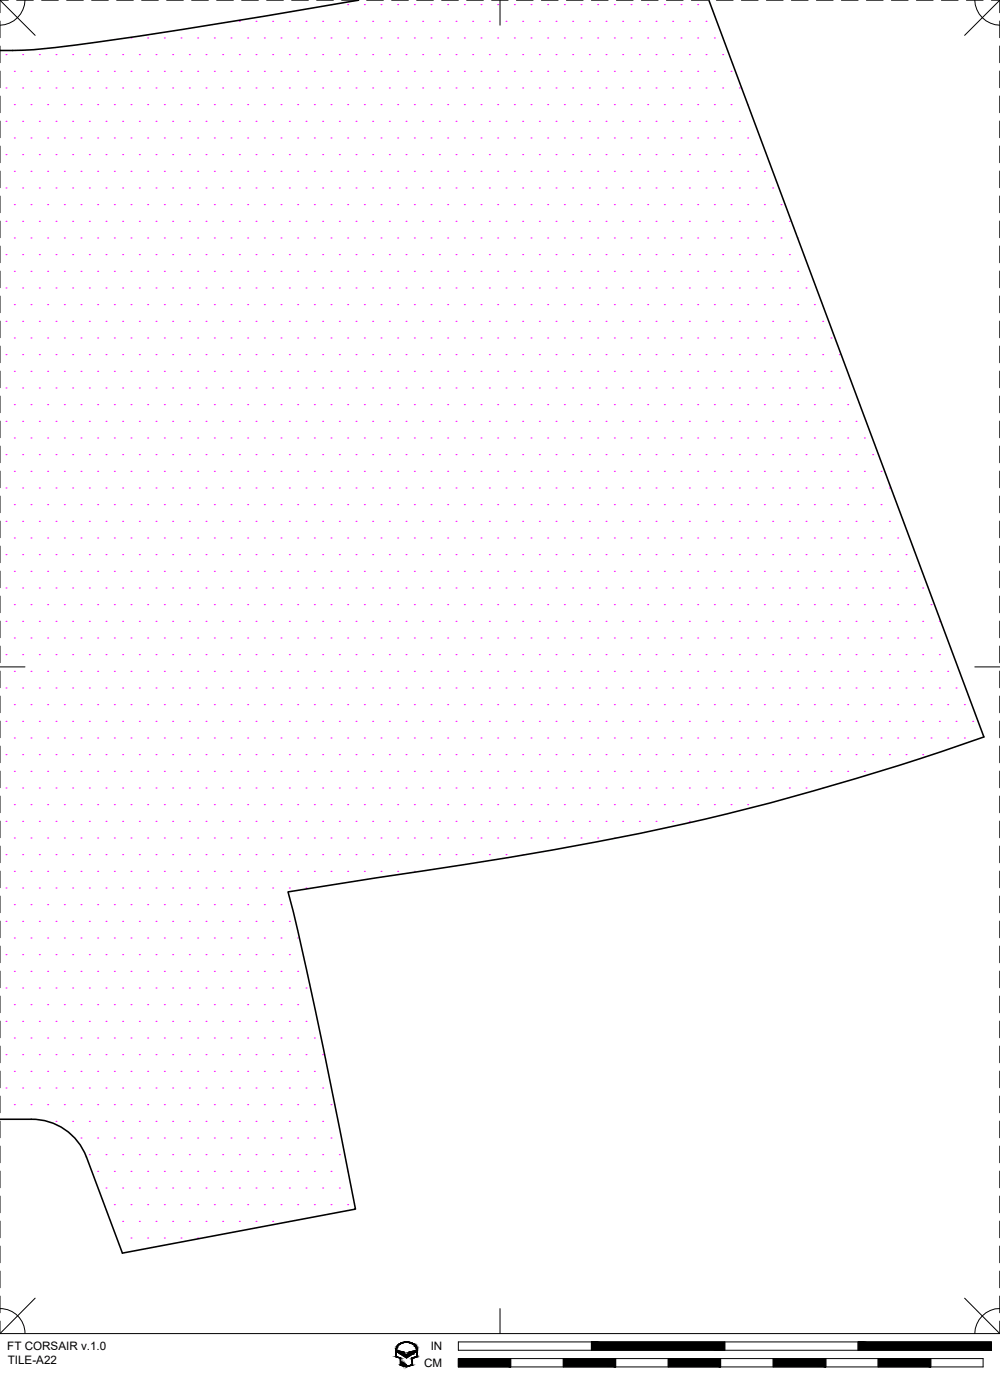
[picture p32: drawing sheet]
<svg xmlns="http://www.w3.org/2000/svg" width="190mm" height="267mm" viewBox="0 0 190 267" stroke-linecap="round" stroke-linejoin="round" font-family="sans-serif">
<defs><g id="words">
<g font-size="2.2">
<text x="1.4" y="257.2">FT CORSAIR v.1.0</text>
<text x="82.1" y="257.2">IN</text>
<text x="1.5" y="259.9">TILE-A22</text>
<text x="80.8" y="260.4">CM</text>
</g>
</g></defs>
<!-- layer: 07 DE-PAPER -->
<g fill="none" stroke="#f0f" stroke-width=".2">
<path d="M1.1 10.4h.1M1.1 16.8h.1M2.7 13.6h.1M2.7 19.9h.1M4.3 10.4h.1M4.3 16.8h.1M5.9 13.6h.1M5.9 19.9h.1M7.5 10.4h.1M7.5 16.8h.1M9.1 13.6h.1M9.1 19.9h.1"/>
<path d="M10.7 10.4h.1M10.7 16.8h.1M12.3 13.6h.1M12.3 19.9h.1M13.8 10.4h.1M13.8 16.8h.1M15.4 13.6h.1M15.4 19.9h.1M17 10.4h.1M17 16.8h.1M18.6 13.6h.1M18.6 19.9h.1"/>
<path d="M20.2 10.4h.1M20.2 16.8h.1M21.8 13.6h.1M21.8 19.9h.1M23.4 10.4h.1M23.4 16.8h.1M25 7.2h.1M25 13.6h.1M25 19.9h.1M26.5 10.4h.1M26.5 16.8h.1M28.1 7.2h.1"/>
<path d="M28.1 13.6h.1M28.1 19.9h.1M29.7 10.4h.1M29.7 16.8h.1M31.3 7.2h.1M31.3 13.6h.1M31.3 19.9h.1M32.9 10.4h.1M32.9 16.8h.1M34.5 7.2h.1M34.5 13.6h.1M34.5 19.9h.1"/>
<path d="M36.1 10.4h.1M36.1 16.8h.1M37.7 7.2h.1M37.7 13.6h.1M37.7 19.9h.1M39.2 10.4h.1M39.2 16.8h.1M40.8 7.2h.1M40.8 13.6h.1M40.8 19.9h.1M42.4 10.4h.1M42.4 16.8h.1"/>
<path d="M44 7.2h.1M44 13.6h.1M44 19.9h.1M45.6 4.1h.1M45.6 10.4h.1M45.6 16.8h.1M47.2 7.2h.1M47.2 13.6h.1M47.2 19.9h.1M48.8 4.1h.1M48.8 10.4h.1M48.8 16.8h.1"/>
<path d="M50.4 7.2h.1M50.4 13.6h.1M50.4 19.9h.1M51.9 4.1h.1M51.9 10.4h.1M51.9 16.8h.1M53.5 7.2h.1M53.5 13.6h.1M53.5 19.9h.1M55.1 4.1h.1M55.1 10.4h.1M55.1 16.8h.1"/>
<path d="M56.7 7.2h.1M56.7 13.6h.1M56.7 19.9h.1M58.3 4.1h.1M58.3 10.4h.1M58.3 16.8h.1M59.9 7.2h.1M59.9 13.6h.1M59.9 19.9h.1M61.5 4.1h.1M61.5 10.4h.1M61.5 16.8h.1"/>
<path d="M63.1 7.2h.1M63.1 13.6h.1M63.1 19.9h.1M64.6 4.1h.1M64.6 10.4h.1M64.6 16.8h.1M66.2 .9h.1M66.2 7.2h.1M66.2 13.6h.1M66.2 19.9h.1M67.8 4.1h.1M67.8 10.4h.1"/>
<path d="M67.8 16.8h.1M69.4 .9h.1M69.4 7.2h.1M69.4 13.6h.1M69.4 19.9h.1M71 4.1h.1M71 10.4h.1M71 16.8h.1M72.6 .9h.1M72.6 7.2h.1M72.6 13.6h.1M72.6 19.9h.1"/>
<path d="M74.2 4.1h.1M74.2 10.4h.1M74.2 16.8h.1M75.8 .9h.1M75.8 7.2h.1M75.8 13.6h.1M75.8 19.9h.1M77.3 4.1h.1M77.3 10.4h.1M77.3 16.8h.1M78.9 .9h.1M78.9 7.2h.1"/>
<path d="M78.9 13.6h.1M78.9 19.9h.1M80.5 4.1h.1M80.5 10.4h.1M80.5 16.8h.1M82.1 .9h.1M82.1 7.2h.1M82.1 13.6h.1M82.1 19.9h.1M83.7 4.1h.1M83.7 10.4h.1M83.7 16.8h.1"/>
<path d="M85.3 .9h.1M85.3 7.2h.1M85.3 13.6h.1M85.3 19.9h.1M86.9 4.1h.1M86.9 10.4h.1M86.9 16.8h.1M88.5 .9h.1M88.5 7.2h.1M88.5 13.6h.1M88.5 19.9h.1M90 4.1h.1"/>
<path d="M90 10.4h.1M90 16.8h.1M91.6 .9h.1M91.6 7.2h.1M91.6 13.6h.1M91.6 19.9h.1M93.2 4.1h.1M93.2 10.4h.1M93.2 16.8h.1M94.8 .9h.1M94.8 7.2h.1M94.8 13.6h.1"/>
<path d="M94.8 19.9h.1M96.4 4.1h.1M96.4 10.4h.1M96.4 16.8h.1M98 .9h.1M98 7.2h.1M98 13.6h.1M98 19.9h.1M99.6 4.1h.1M99.6 10.4h.1M99.6 16.8h.1M101.2 .9h.1"/>
<path d="M101.2 7.2h.1M101.2 13.6h.1M101.2 19.9h.1M102.7 4.1h.1M102.7 10.4h.1M102.7 16.8h.1M104.3 .9h.1M104.3 7.2h.1M104.3 13.6h.1M104.3 19.9h.1M105.9 4.1h.1M105.9 10.4h.1"/>
<path d="M105.9 16.8h.1M107.5 .9h.1M107.5 7.2h.1M107.5 13.6h.1M107.5 19.9h.1M109.1 4.1h.1M109.1 10.4h.1M109.1 16.8h.1M110.7 .9h.1M110.7 7.2h.1M110.7 13.6h.1M110.7 19.9h.1"/>
<path d="M112.3 4.1h.1M112.3 10.4h.1M112.3 16.8h.1M113.9 .9h.1M113.9 7.2h.1M113.9 13.6h.1M113.9 19.9h.1M115.4 4.1h.1M115.4 10.4h.1M115.4 16.8h.1M117 .9h.1M117 7.2h.1"/>
<path d="M117 13.6h.1M117 19.9h.1M118.6 4.1h.1M118.6 10.4h.1M118.6 16.8h.1M120.2 .9h.1M120.2 7.2h.1M120.2 13.6h.1M120.2 19.9h.1M121.8 4.1h.1M121.8 10.4h.1M121.8 16.8h.1"/>
<path d="M123.4 .9h.1M123.4 7.2h.1M123.4 13.6h.1M123.4 19.9h.1M125 4.1h.1M125 10.4h.1M125 16.8h.1M126.6 .9h.1M126.6 7.2h.1M126.6 13.6h.1M126.6 19.9h.1M128.1 4.1h.1"/>
<path d="M128.1 10.4h.1M128.1 16.8h.1M129.7 .9h.1M129.7 7.2h.1M129.7 13.6h.1M129.7 19.9h.1M131.3 4.1h.1M131.3 10.4h.1M131.3 16.8h.1M132.9 .9h.1M132.9 7.2h.1M132.9 13.6h.1"/>
<path d="M132.9 19.9h.1M134.5 4.1h.1M134.5 10.4h.1M134.5 16.8h.1M136.1 7.2h.1M136.1 13.6h.1M136.1 19.9h.1M137.7 10.4h.1M137.7 16.8h.1M139.3 13.6h.1M139.3 19.9h.1M140.8 16.8h.1"/>
<path d="M142.4 19.9h.1M1.1 23.1h.1M1.1 29.5h.1M1.1 35.8h.1M2.7 26.3h.1M2.7 32.6h.1M2.7 39h.1M4.3 23.1h.1M4.3 29.5h.1M4.3 35.8h.1M5.9 26.3h.1M5.9 32.6h.1"/>
<path d="M5.9 39h.1M7.5 23.1h.1M7.5 29.5h.1M7.5 35.8h.1M9.1 26.3h.1M9.1 32.6h.1M9.1 39h.1M10.7 23.1h.1M10.7 29.5h.1M10.7 35.8h.1M12.3 26.3h.1M12.3 32.6h.1"/>
<path d="M12.3 39h.1M13.8 23.1h.1M13.8 29.5h.1M13.8 35.8h.1M15.4 26.3h.1M15.4 32.6h.1M15.4 39h.1M17 23.1h.1M17 29.5h.1M17 35.8h.1M18.6 26.3h.1M18.6 32.6h.1"/>
<path d="M18.6 39h.1M20.2 23.1h.1M20.2 29.5h.1M20.2 35.8h.1M21.8 26.3h.1M21.8 32.6h.1M21.8 39h.1M23.4 23.1h.1M23.4 29.5h.1M23.4 35.8h.1M25 26.3h.1M25 32.6h.1"/>
<path d="M25 39h.1M26.5 23.1h.1M26.5 29.5h.1M26.5 35.8h.1M28.1 26.3h.1M28.1 32.6h.1M28.1 39h.1M29.7 23.1h.1M29.7 29.5h.1M29.7 35.8h.1M31.3 26.3h.1M31.3 32.6h.1"/>
<path d="M31.3 39h.1M32.9 23.1h.1M32.9 29.5h.1M32.9 35.8h.1M34.5 26.3h.1M34.5 32.6h.1M34.5 39h.1M36.1 23.1h.1M36.1 29.5h.1M36.1 35.8h.1M37.7 26.3h.1M37.7 32.6h.1"/>
<path d="M37.7 39h.1M39.2 23.1h.1M39.2 29.5h.1M39.2 35.8h.1M40.8 26.3h.1M40.8 32.6h.1M40.8 39h.1M42.4 23.1h.1M42.4 29.5h.1M42.4 35.8h.1M44 26.3h.1M44 32.6h.1"/>
<path d="M44 39h.1M45.6 23.1h.1M45.6 29.5h.1M45.6 35.8h.1M47.2 26.3h.1M47.2 32.6h.1M47.2 39h.1M48.8 23.1h.1M48.8 29.5h.1M48.8 35.8h.1M50.4 26.3h.1M50.4 32.6h.1"/>
<path d="M50.4 39h.1M51.9 23.1h.1M51.9 29.5h.1M51.9 35.8h.1M53.5 26.3h.1M53.5 32.6h.1M53.5 39h.1M55.1 23.1h.1M55.1 29.5h.1M55.1 35.8h.1M56.7 26.3h.1M56.7 32.6h.1"/>
<path d="M56.7 39h.1M58.3 23.1h.1M58.3 29.5h.1M58.3 35.8h.1M59.9 26.3h.1M59.9 32.6h.1M59.9 39h.1M61.5 23.1h.1M61.5 29.5h.1M61.5 35.8h.1M63.1 26.3h.1M63.1 32.6h.1"/>
<path d="M63.1 39h.1M64.6 23.1h.1M64.6 29.5h.1M64.6 35.8h.1M66.2 26.3h.1M66.2 32.6h.1M66.2 39h.1M67.8 23.1h.1M67.8 29.5h.1M67.8 35.8h.1M69.4 26.3h.1M69.4 32.6h.1"/>
<path d="M69.4 39h.1M71 23.1h.1M71 29.5h.1M71 35.8h.1M72.6 26.3h.1M72.6 32.6h.1M72.6 39h.1M74.2 23.1h.1M74.2 29.5h.1M74.2 35.8h.1M75.8 26.3h.1M75.8 32.6h.1"/>
<path d="M75.8 39h.1M77.3 23.1h.1M77.3 29.5h.1M77.3 35.8h.1M78.9 26.3h.1M78.9 32.6h.1M78.9 39h.1M80.5 23.1h.1M80.5 29.5h.1M80.5 35.8h.1M82.1 26.3h.1M82.1 32.6h.1"/>
<path d="M82.1 39h.1M83.7 23.1h.1M83.7 29.5h.1M83.7 35.8h.1M85.3 26.3h.1M85.3 32.6h.1M85.3 39h.1M86.9 23.1h.1M86.9 29.5h.1M86.9 35.8h.1M88.5 26.3h.1M88.5 32.6h.1"/>
<path d="M88.5 39h.1M90 23.1h.1M90 29.5h.1M90 35.8h.1M91.6 26.3h.1M91.6 32.6h.1M91.6 39h.1M93.2 23.1h.1M93.2 29.5h.1M93.2 35.8h.1M94.8 26.3h.1M94.8 32.6h.1"/>
<path d="M94.8 39h.1M96.4 23.1h.1M96.4 29.5h.1M96.4 35.8h.1M98 26.3h.1M98 32.6h.1M98 39h.1M99.6 23.1h.1M99.6 29.5h.1M99.6 35.8h.1M101.2 26.3h.1M101.2 32.6h.1"/>
<path d="M101.2 39h.1M102.7 23.1h.1M102.7 29.5h.1M102.7 35.8h.1M104.3 26.3h.1M104.3 32.6h.1M104.3 39h.1M105.9 23.1h.1M105.9 29.5h.1M105.9 35.8h.1M107.5 26.3h.1M107.5 32.6h.1"/>
<path d="M107.5 39h.1M109.1 23.1h.1M109.1 29.5h.1M109.1 35.8h.1M110.7 26.3h.1M110.7 32.6h.1M110.7 39h.1M112.3 23.1h.1M112.3 29.5h.1M112.3 35.8h.1M113.9 26.3h.1M113.9 32.6h.1"/>
<path d="M113.9 39h.1M115.4 23.1h.1M115.4 29.5h.1M115.4 35.8h.1M117 26.3h.1M117 32.6h.1M117 39h.1M118.6 23.1h.1M118.6 29.5h.1M118.6 35.8h.1M120.2 26.3h.1M120.2 32.6h.1"/>
<path d="M120.2 39h.1M121.8 23.1h.1M121.8 29.5h.1M121.8 35.8h.1M123.4 26.3h.1M123.4 32.6h.1M123.4 39h.1M125 23.1h.1M125 29.5h.1M125 35.8h.1M126.6 26.3h.1M126.6 32.6h.1"/>
<path d="M126.6 39h.1M128.1 23.1h.1M128.1 29.5h.1M128.1 35.8h.1M129.7 26.3h.1M129.7 32.6h.1M129.7 39h.1M131.3 23.1h.1M131.3 29.5h.1M131.3 35.8h.1M132.9 26.3h.1M132.9 32.6h.1"/>
<path d="M132.9 39h.1M134.5 23.1h.1M134.5 29.5h.1M134.5 35.8h.1M136.1 26.3h.1M136.1 32.6h.1M136.1 39h.1M137.7 23.1h.1M137.7 29.5h.1M137.7 35.8h.1M139.3 26.3h.1M139.3 32.6h.1"/>
<path d="M139.3 39h.1M140.8 23.1h.1M140.8 29.5h.1M140.8 35.8h.1M142.4 26.3h.1M142.4 32.6h.1M142.4 39h.1M144 29.5h.1M144 35.8h.1M145.6 32.6h.1M145.6 39h.1M147.2 35.8h.1"/>
<path d="M148.8 39h.1M1.1 42.2h.1M1.1 48.5h.1M1.1 54.9h.1M2.7 45.3h.1M2.7 51.7h.1M2.7 58h.1M4.3 42.2h.1M4.3 48.5h.1M4.3 54.9h.1M5.9 45.3h.1M5.9 51.7h.1"/>
<path d="M5.9 58h.1M7.5 42.2h.1M7.5 48.5h.1M7.5 54.9h.1M9.1 45.3h.1M9.1 51.7h.1M9.1 58h.1M10.7 42.2h.1M10.7 48.5h.1M10.7 54.9h.1M12.3 45.3h.1M12.3 51.7h.1"/>
<path d="M12.3 58h.1M13.8 42.2h.1M13.8 48.5h.1M13.8 54.9h.1M15.4 45.3h.1M15.4 51.7h.1M15.4 58h.1M17 42.2h.1M17 48.5h.1M17 54.9h.1M18.6 45.3h.1M18.6 51.7h.1"/>
<path d="M18.6 58h.1M20.2 42.2h.1M20.2 48.5h.1M20.2 54.9h.1M21.8 45.3h.1M21.8 51.7h.1M21.8 58h.1M23.4 42.2h.1M23.4 48.5h.1M23.4 54.9h.1M25 45.3h.1M25 51.7h.1"/>
<path d="M25 58h.1M26.5 42.2h.1M26.5 48.5h.1M26.5 54.9h.1M28.1 45.3h.1M28.1 51.7h.1M28.1 58h.1M29.7 42.2h.1M29.7 48.5h.1M29.7 54.9h.1M31.3 45.3h.1M31.3 51.7h.1"/>
<path d="M31.3 58h.1M32.9 42.2h.1M32.9 48.5h.1M32.9 54.9h.1M34.5 45.3h.1M34.5 51.7h.1M34.5 58h.1M36.1 42.2h.1M36.1 48.5h.1M36.1 54.9h.1M37.7 45.3h.1M37.7 51.7h.1"/>
<path d="M37.7 58h.1M39.2 42.2h.1M39.2 48.5h.1M39.2 54.9h.1M40.8 45.3h.1M40.8 51.7h.1M40.8 58h.1M42.4 42.2h.1M42.4 48.5h.1M42.4 54.9h.1M44 45.3h.1M44 51.7h.1"/>
<path d="M44 58h.1M45.6 42.2h.1M45.6 48.5h.1M45.6 54.9h.1M47.2 45.3h.1M47.2 51.7h.1M47.2 58h.1M48.8 42.2h.1M48.8 48.5h.1M48.8 54.9h.1M50.4 45.3h.1M50.4 51.7h.1"/>
<path d="M50.4 58h.1M51.9 42.2h.1M51.9 48.5h.1M51.9 54.9h.1M53.5 45.3h.1M53.5 51.7h.1M53.5 58h.1M55.1 42.2h.1M55.1 48.5h.1M55.1 54.9h.1M56.7 45.3h.1M56.7 51.7h.1"/>
<path d="M56.7 58h.1M58.3 42.2h.1M58.3 48.5h.1M58.3 54.9h.1M59.9 45.3h.1M59.9 51.7h.1M59.9 58h.1M61.5 42.2h.1M61.5 48.5h.1M61.5 54.9h.1M63.1 45.3h.1M63.1 51.7h.1"/>
<path d="M63.1 58h.1M64.6 42.2h.1M64.6 48.5h.1M64.6 54.9h.1M66.2 45.3h.1M66.2 51.7h.1M66.2 58h.1M67.8 42.2h.1M67.8 48.5h.1M67.8 54.9h.1M69.4 45.3h.1M69.4 51.7h.1"/>
<path d="M69.4 58h.1M71 42.2h.1M71 48.5h.1M71 54.9h.1M72.6 45.3h.1M72.6 51.7h.1M72.6 58h.1M74.2 42.2h.1M74.2 48.5h.1M74.2 54.9h.1M75.8 45.3h.1M75.8 51.7h.1"/>
<path d="M75.8 58h.1M77.3 42.2h.1M77.3 48.5h.1M77.3 54.9h.1M78.9 45.3h.1M78.9 51.7h.1M78.9 58h.1M80.5 42.2h.1M80.5 48.5h.1M80.5 54.9h.1M82.1 45.3h.1M82.1 51.7h.1"/>
<path d="M82.1 58h.1M83.7 42.2h.1M83.7 48.5h.1M83.7 54.9h.1M85.3 45.3h.1M85.3 51.7h.1M85.3 58h.1M86.9 42.2h.1M86.9 48.5h.1M86.9 54.9h.1M88.5 45.3h.1M88.5 51.7h.1"/>
<path d="M88.5 58h.1M90 42.2h.1M90 48.5h.1M90 54.9h.1M91.6 45.3h.1M91.6 51.7h.1M91.6 58h.1M93.2 42.2h.1M93.2 48.5h.1M93.2 54.9h.1M94.8 45.3h.1M94.8 51.7h.1"/>
<path d="M94.8 58h.1M96.4 42.2h.1M96.4 48.5h.1M96.4 54.9h.1M98 45.3h.1M98 51.7h.1M98 58h.1M99.6 42.2h.1M99.6 48.5h.1M99.6 54.9h.1M101.2 45.3h.1M101.2 51.7h.1"/>
<path d="M101.2 58h.1M102.7 42.2h.1M102.7 48.5h.1M102.7 54.9h.1M104.3 45.3h.1M104.3 51.7h.1M104.3 58h.1M105.9 42.2h.1M105.9 48.5h.1M105.9 54.9h.1M107.5 45.3h.1M107.5 51.7h.1"/>
<path d="M107.5 58h.1M109.1 42.2h.1M109.1 48.5h.1M109.1 54.9h.1M110.7 45.3h.1M110.7 51.7h.1M110.7 58h.1M112.3 42.2h.1M112.3 48.5h.1M112.3 54.9h.1M113.9 45.3h.1M113.9 51.7h.1"/>
<path d="M113.9 58h.1M115.4 42.2h.1M115.4 48.5h.1M115.4 54.9h.1M117 45.3h.1M117 51.7h.1M117 58h.1M118.6 42.2h.1M118.6 48.5h.1M118.6 54.9h.1M120.2 45.3h.1M120.2 51.7h.1"/>
<path d="M120.2 58h.1M121.8 42.2h.1M121.8 48.5h.1M121.8 54.9h.1M123.4 45.3h.1M123.4 51.7h.1M123.4 58h.1M125 42.2h.1M125 48.5h.1M125 54.9h.1M126.6 45.3h.1M126.6 51.7h.1"/>
<path d="M126.6 58h.1M128.1 42.2h.1M128.1 48.5h.1M128.1 54.9h.1M129.7 45.3h.1M129.7 51.7h.1M129.7 58h.1M131.3 42.2h.1M131.3 48.5h.1M131.3 54.9h.1M132.9 45.3h.1M132.9 51.7h.1"/>
<path d="M132.9 58h.1M134.5 42.2h.1M134.5 48.5h.1M134.5 54.9h.1M136.1 45.3h.1M136.1 51.7h.1M136.1 58h.1M137.7 42.2h.1M137.7 48.5h.1M137.7 54.9h.1M139.3 45.3h.1M139.3 51.7h.1"/>
<path d="M139.3 58h.1M140.8 42.2h.1M140.8 48.5h.1M140.8 54.9h.1M142.4 45.3h.1M142.4 51.7h.1M142.4 58h.1M144 42.2h.1M144 48.5h.1M144 54.9h.1M145.6 45.3h.1M145.6 51.7h.1"/>
<path d="M145.6 58h.1M147.2 42.2h.1M147.2 48.5h.1M147.2 54.9h.1M148.8 45.3h.1M148.8 51.7h.1M148.8 58h.1M150.4 42.2h.1M150.4 48.5h.1M150.4 54.9h.1M152 45.3h.1M152 51.7h.1"/>
<path d="M152 58h.1M153.5 54.9h.1M155.1 58h.1M1.1 61.2h.1M1.1 67.6h.1M1.1 73.9h.1M2.7 64.4h.1M2.7 70.7h.1M2.7 77.1h.1M4.3 61.2h.1M4.3 67.6h.1M4.3 73.9h.1"/>
<path d="M5.9 64.4h.1M5.9 70.7h.1M5.9 77.1h.1M7.5 61.2h.1M7.5 67.6h.1M7.5 73.9h.1M9.1 64.4h.1M9.1 70.7h.1M9.1 77.1h.1M10.7 61.2h.1M10.7 67.6h.1M10.7 73.9h.1"/>
<path d="M12.3 64.4h.1M12.3 70.7h.1M12.3 77.1h.1M13.8 61.2h.1M13.8 67.6h.1M13.8 73.9h.1M15.4 64.4h.1M15.4 70.7h.1M15.4 77.1h.1M17 61.2h.1M17 67.6h.1M17 73.9h.1"/>
<path d="M18.6 64.4h.1M18.6 70.7h.1M18.6 77.1h.1M20.2 61.2h.1M20.2 67.6h.1M20.2 73.9h.1M21.8 64.4h.1M21.8 70.7h.1M21.8 77.1h.1M23.4 61.2h.1M23.4 67.6h.1M23.4 73.9h.1"/>
<path d="M25 64.4h.1M25 70.7h.1M25 77.1h.1M26.5 61.2h.1M26.5 67.6h.1M26.5 73.9h.1M28.1 64.4h.1M28.1 70.7h.1M28.1 77.1h.1M29.7 61.2h.1M29.7 67.6h.1M29.7 73.9h.1"/>
<path d="M31.3 64.4h.1M31.3 70.7h.1M31.3 77.1h.1M32.9 61.2h.1M32.9 67.6h.1M32.9 73.9h.1M34.5 64.4h.1M34.5 70.7h.1M34.5 77.1h.1M36.1 61.2h.1M36.1 67.6h.1M36.1 73.9h.1"/>
<path d="M37.7 64.4h.1M37.7 70.7h.1M37.7 77.1h.1M39.2 61.2h.1M39.2 67.6h.1M39.2 73.9h.1M40.8 64.4h.1M40.8 70.7h.1M40.8 77.1h.1M42.4 61.2h.1M42.4 67.6h.1M42.4 73.9h.1"/>
<path d="M44 64.4h.1M44 70.7h.1M44 77.1h.1M45.6 61.2h.1M45.6 67.6h.1M45.6 73.9h.1M47.2 64.4h.1M47.2 70.7h.1M47.2 77.1h.1M48.8 61.2h.1M48.8 67.6h.1M48.8 73.9h.1"/>
<path d="M50.4 64.4h.1M50.4 70.7h.1M50.4 77.1h.1M51.9 61.2h.1M51.9 67.6h.1M51.9 73.9h.1M53.5 64.4h.1M53.5 70.7h.1M53.5 77.1h.1M55.1 61.2h.1M55.1 67.6h.1M55.1 73.9h.1"/>
<path d="M56.7 64.4h.1M56.7 70.7h.1M56.7 77.1h.1M58.3 61.2h.1M58.3 67.6h.1M58.3 73.9h.1M59.9 64.4h.1M59.9 70.7h.1M59.9 77.1h.1M61.5 61.2h.1M61.5 67.6h.1M61.5 73.9h.1"/>
<path d="M63.1 64.4h.1M63.1 70.7h.1M63.1 77.1h.1M64.6 61.2h.1M64.6 67.6h.1M64.6 73.9h.1M66.2 64.4h.1M66.2 70.7h.1M66.2 77.1h.1M67.8 61.2h.1M67.8 67.6h.1M67.8 73.9h.1"/>
<path d="M69.4 64.4h.1M69.4 70.7h.1M69.4 77.1h.1M71 61.2h.1M71 67.6h.1M71 73.9h.1M72.6 64.4h.1M72.6 70.7h.1M72.6 77.1h.1M74.2 61.2h.1M74.2 67.6h.1M74.2 73.9h.1"/>
<path d="M75.8 64.4h.1M75.8 70.7h.1M75.8 77.1h.1M77.3 61.2h.1M77.3 67.6h.1M77.3 73.9h.1M78.9 64.4h.1M78.9 70.7h.1M78.9 77.1h.1M80.5 61.2h.1M80.5 67.6h.1M80.5 73.9h.1"/>
<path d="M82.1 64.4h.1M82.1 70.7h.1M82.1 77.1h.1M83.7 61.2h.1M83.7 67.6h.1M83.7 73.9h.1M85.3 64.4h.1M85.3 70.7h.1M85.3 77.1h.1M86.9 61.2h.1M86.9 67.6h.1M86.9 73.9h.1"/>
<path d="M88.5 64.4h.1M88.5 70.7h.1M88.5 77.1h.1M90 61.2h.1M90 67.6h.1M90 73.9h.1M91.6 64.4h.1M91.6 70.7h.1M91.6 77.1h.1M93.2 61.2h.1M93.2 67.6h.1M93.2 73.9h.1"/>
<path d="M94.8 64.4h.1M94.8 70.7h.1M94.8 77.1h.1M96.4 61.2h.1M96.4 67.6h.1M96.4 73.9h.1M98 64.4h.1M98 70.7h.1M98 77.1h.1M99.6 61.2h.1M99.6 67.6h.1M99.6 73.9h.1"/>
<path d="M101.2 64.4h.1M101.2 70.7h.1M101.2 77.1h.1M102.7 61.2h.1M102.7 67.6h.1M102.7 73.9h.1M104.3 64.4h.1M104.3 70.7h.1M104.3 77.1h.1M105.9 61.2h.1M105.9 67.6h.1M105.9 73.9h.1"/>
<path d="M107.5 64.4h.1M107.5 70.7h.1M107.5 77.1h.1M109.1 61.2h.1M109.1 67.6h.1M109.1 73.9h.1M110.7 64.4h.1M110.7 70.7h.1M110.7 77.1h.1M112.3 61.2h.1M112.3 67.6h.1M112.3 73.9h.1"/>
<path d="M113.9 64.4h.1M113.9 70.7h.1M113.9 77.1h.1M115.4 61.2h.1M115.4 67.6h.1M115.4 73.9h.1M117 64.4h.1M117 70.7h.1M117 77.1h.1M118.6 61.2h.1M118.6 67.6h.1M118.6 73.9h.1"/>
<path d="M120.2 64.4h.1M120.2 70.7h.1M120.2 77.1h.1M121.8 61.2h.1M121.8 67.6h.1M121.8 73.9h.1M123.4 64.4h.1M123.4 70.7h.1M123.4 77.1h.1M125 61.2h.1M125 67.6h.1M125 73.9h.1"/>
<path d="M126.6 64.4h.1M126.6 70.7h.1M126.6 77.1h.1M128.1 61.2h.1M128.1 67.6h.1M128.1 73.9h.1M129.7 64.4h.1M129.7 70.7h.1M129.7 77.1h.1M131.3 61.2h.1M131.3 67.6h.1M131.3 73.9h.1"/>
<path d="M132.9 64.4h.1M132.9 70.7h.1M132.9 77.1h.1M134.5 61.2h.1M134.5 67.6h.1M134.5 73.9h.1M136.1 64.4h.1M136.1 70.7h.1M136.1 77.1h.1M137.7 61.2h.1M137.7 67.6h.1M137.7 73.9h.1"/>
<path d="M139.3 64.4h.1M139.3 70.7h.1M139.3 77.1h.1M140.8 61.2h.1M140.8 67.6h.1M140.8 73.9h.1M142.4 64.4h.1M142.4 70.7h.1M142.4 77.1h.1M144 61.2h.1M144 67.6h.1M144 73.9h.1"/>
<path d="M145.6 64.4h.1M145.6 70.7h.1M145.6 77.1h.1M147.2 61.2h.1M147.2 67.6h.1M147.2 73.9h.1M148.8 64.4h.1M148.8 70.7h.1M148.8 77.1h.1M150.4 61.2h.1M150.4 67.6h.1M150.4 73.9h.1"/>
<path d="M152 64.4h.1M152 70.7h.1M152 77.1h.1M153.5 61.2h.1M153.5 67.6h.1M153.5 73.9h.1M155.1 64.4h.1M155.1 70.7h.1M155.1 77.1h.1M156.7 61.2h.1M156.7 67.6h.1M156.7 73.9h.1"/>
<path d="M158.3 64.4h.1M158.3 70.7h.1M158.3 77.1h.1M159.9 67.6h.1M159.9 73.9h.1M161.5 77.1h.1M1.1 80.3h.1M1.1 86.6h.1M1.1 93h.1M1.1 99.3h.1M2.7 83.4h.1M2.7 89.8h.1"/>
<path d="M2.7 96.1h.1M4.3 80.3h.1M4.3 86.6h.1M4.3 93h.1M4.3 99.3h.1M5.9 83.4h.1M5.9 89.8h.1M5.9 96.1h.1M7.5 80.3h.1M7.5 86.6h.1M7.5 93h.1M7.5 99.3h.1"/>
<path d="M9.1 83.4h.1M9.1 89.8h.1M9.1 96.1h.1M10.7 80.3h.1M10.7 86.6h.1M10.7 93h.1M10.7 99.3h.1M12.3 83.4h.1M12.3 89.8h.1M12.3 96.1h.1M13.8 80.3h.1M13.8 86.6h.1"/>
<path d="M13.8 93h.1M13.8 99.3h.1M15.4 83.4h.1M15.4 89.8h.1M15.4 96.1h.1M17 80.3h.1M17 86.6h.1M17 93h.1M17 99.3h.1M18.6 83.4h.1M18.6 89.8h.1M18.6 96.1h.1"/>
<path d="M20.2 80.3h.1M20.2 86.6h.1M20.2 93h.1M20.2 99.3h.1M21.8 83.4h.1M21.8 89.8h.1M21.8 96.1h.1M23.4 80.3h.1M23.4 86.6h.1M23.4 93h.1M23.4 99.3h.1M25 83.4h.1"/>
<path d="M25 89.8h.1M25 96.1h.1M26.5 80.3h.1M26.5 86.6h.1M26.5 93h.1M26.5 99.3h.1M28.1 83.4h.1M28.1 89.8h.1M28.1 96.1h.1M29.7 80.3h.1M29.7 86.6h.1M29.7 93h.1"/>
<path d="M29.7 99.3h.1M31.3 83.4h.1M31.3 89.8h.1M31.3 96.1h.1M32.9 80.3h.1M32.9 86.6h.1M32.9 93h.1M32.9 99.3h.1M34.5 83.4h.1M34.5 89.8h.1M34.5 96.1h.1M36.1 80.3h.1"/>
<path d="M36.1 86.6h.1M36.1 93h.1M36.1 99.3h.1M37.7 83.4h.1M37.7 89.8h.1M37.7 96.1h.1M39.2 80.3h.1M39.2 86.6h.1M39.2 93h.1M39.2 99.3h.1M40.8 83.4h.1M40.8 89.8h.1"/>
<path d="M40.8 96.1h.1M42.4 80.3h.1M42.4 86.6h.1M42.4 93h.1M42.4 99.3h.1M44 83.4h.1M44 89.8h.1M44 96.1h.1M45.6 80.3h.1M45.6 86.6h.1M45.6 93h.1M45.6 99.3h.1"/>
<path d="M47.2 83.4h.1M47.2 89.8h.1M47.2 96.1h.1M48.8 80.3h.1M48.8 86.6h.1M48.8 93h.1M48.8 99.3h.1M50.4 83.4h.1M50.4 89.8h.1M50.4 96.1h.1M51.9 80.3h.1M51.9 86.6h.1"/>
<path d="M51.9 93h.1M51.9 99.3h.1M53.5 83.4h.1M53.5 89.8h.1M53.5 96.1h.1M55.1 80.3h.1M55.1 86.6h.1M55.1 93h.1M55.1 99.3h.1M56.7 83.4h.1M56.7 89.8h.1M56.7 96.1h.1"/>
<path d="M58.3 80.3h.1M58.3 86.6h.1M58.3 93h.1M58.3 99.3h.1M59.9 83.4h.1M59.9 89.8h.1M59.9 96.1h.1M61.5 80.3h.1M61.5 86.6h.1M61.5 93h.1M61.5 99.3h.1M63.1 83.4h.1"/>
<path d="M63.1 89.8h.1M63.1 96.1h.1M64.6 80.3h.1M64.6 86.6h.1M64.6 93h.1M64.6 99.3h.1M66.2 83.4h.1M66.2 89.8h.1M66.2 96.1h.1M67.8 80.3h.1M67.8 86.6h.1M67.8 93h.1"/>
<path d="M67.8 99.3h.1M69.4 83.4h.1M69.4 89.8h.1M69.4 96.1h.1M71 80.3h.1M71 86.6h.1M71 93h.1M71 99.3h.1M72.6 83.4h.1M72.6 89.8h.1M72.6 96.1h.1M74.2 80.3h.1"/>
<path d="M74.2 86.6h.1M74.2 93h.1M74.2 99.3h.1M75.8 83.4h.1M75.8 89.8h.1M75.8 96.1h.1M77.3 80.3h.1M77.3 86.6h.1M77.3 93h.1M77.3 99.3h.1M78.9 83.4h.1M78.9 89.8h.1"/>
<path d="M78.9 96.1h.1M80.5 80.3h.1M80.5 86.6h.1M80.5 93h.1M80.5 99.3h.1M82.1 83.4h.1M82.1 89.8h.1M82.1 96.1h.1M83.7 80.3h.1M83.7 86.6h.1M83.7 93h.1M83.7 99.3h.1"/>
<path d="M85.3 83.4h.1M85.3 89.8h.1M85.3 96.1h.1M86.9 80.3h.1M86.9 86.6h.1M86.9 93h.1M86.9 99.3h.1M88.5 83.4h.1M88.5 89.8h.1M88.5 96.1h.1M90 80.3h.1M90 86.6h.1"/>
<path d="M90 93h.1M90 99.3h.1M91.6 83.4h.1M91.6 89.8h.1M91.6 96.1h.1M93.2 80.3h.1M93.2 86.6h.1M93.2 93h.1M93.2 99.3h.1M94.8 83.4h.1M94.8 89.8h.1M94.8 96.1h.1"/>
<path d="M96.4 80.3h.1M96.4 86.6h.1M96.4 93h.1M96.4 99.3h.1M98 83.4h.1M98 89.8h.1M98 96.1h.1M99.6 80.3h.1M99.6 86.6h.1M99.6 93h.1M99.6 99.3h.1M101.2 83.4h.1"/>
<path d="M101.2 89.8h.1M101.2 96.1h.1M102.7 80.3h.1M102.7 86.6h.1M102.7 93h.1M102.7 99.3h.1M104.3 83.4h.1M104.3 89.8h.1M104.3 96.1h.1M105.9 80.3h.1M105.9 86.6h.1M105.9 93h.1"/>
<path d="M105.9 99.3h.1M107.5 83.4h.1M107.5 89.8h.1M107.5 96.1h.1M109.1 80.3h.1M109.1 86.6h.1M109.1 93h.1M109.1 99.3h.1M110.7 83.4h.1M110.7 89.8h.1M110.7 96.1h.1M112.3 80.3h.1"/>
<path d="M112.3 86.6h.1M112.3 93h.1M112.3 99.3h.1M113.9 83.4h.1M113.9 89.8h.1M113.9 96.1h.1M115.4 80.3h.1M115.4 86.6h.1M115.4 93h.1M115.4 99.3h.1M117 83.4h.1M117 89.8h.1"/>
<path d="M117 96.1h.1M118.6 80.3h.1M118.6 86.6h.1M118.6 93h.1M118.6 99.3h.1M120.2 83.4h.1M120.2 89.8h.1M120.2 96.1h.1M121.8 80.3h.1M121.8 86.6h.1M121.8 93h.1M121.8 99.3h.1"/>
<path d="M123.4 83.4h.1M123.4 89.8h.1M123.4 96.1h.1M125 80.3h.1M125 86.6h.1M125 93h.1M125 99.3h.1M126.6 83.4h.1M126.6 89.8h.1M126.6 96.1h.1M128.1 80.3h.1M128.1 86.6h.1"/>
<path d="M128.1 93h.1M128.1 99.3h.1M129.7 83.4h.1M129.7 89.8h.1M129.7 96.1h.1M131.3 80.3h.1M131.3 86.6h.1M131.3 93h.1M131.3 99.3h.1M132.9 83.4h.1M132.9 89.8h.1M132.9 96.1h.1"/>
<path d="M134.5 80.3h.1M134.5 86.6h.1M134.5 93h.1M134.5 99.3h.1M136.1 83.4h.1M136.1 89.8h.1M136.1 96.1h.1M137.7 80.3h.1M137.7 86.6h.1M137.7 93h.1M137.7 99.3h.1M139.3 83.4h.1"/>
<path d="M139.3 89.8h.1M139.3 96.1h.1M140.8 80.3h.1M140.8 86.6h.1M140.8 93h.1M140.8 99.3h.1M142.4 83.4h.1M142.4 89.8h.1M142.4 96.1h.1M144 80.3h.1M144 86.6h.1M144 93h.1"/>
<path d="M144 99.3h.1M145.6 83.4h.1M145.6 89.8h.1M145.6 96.1h.1M147.2 80.3h.1M147.2 86.6h.1M147.2 93h.1M147.2 99.3h.1M148.8 83.4h.1M148.8 89.8h.1M148.8 96.1h.1M150.4 80.3h.1"/>
<path d="M150.4 86.6h.1M150.4 93h.1M150.4 99.3h.1M152 83.4h.1M152 89.8h.1M152 96.1h.1M153.5 80.3h.1M153.5 86.6h.1M153.5 93h.1M153.5 99.3h.1M155.1 83.4h.1M155.1 89.8h.1"/>
<path d="M155.1 96.1h.1M156.7 80.3h.1M156.7 86.6h.1M156.7 93h.1M156.7 99.3h.1M158.3 83.4h.1M158.3 89.8h.1M158.3 96.1h.1M159.9 80.3h.1M159.9 86.6h.1M159.9 93h.1M159.9 99.3h.1"/>
<path d="M161.5 83.4h.1M161.5 89.8h.1M161.5 96.1h.1M163.1 80.3h.1M163.1 86.6h.1M163.1 93h.1M163.1 99.3h.1M164.7 83.4h.1M164.7 89.8h.1M164.7 96.1h.1M166.2 86.6h.1M166.2 93h.1"/>
<path d="M166.2 99.3h.1M167.8 89.8h.1M167.8 96.1h.1M169.4 93h.1M169.4 99.3h.1M1.1 105.7h.1M1.1 112h.1M1.1 118.4h.1M2.7 102.5h.1M2.7 108.8h.1M2.7 115.2h.1M4.3 105.7h.1"/>
<path d="M4.3 112h.1M4.3 118.4h.1M5.9 102.5h.1M5.9 108.8h.1M5.9 115.2h.1M7.5 105.7h.1M7.5 112h.1M7.5 118.4h.1M9.1 102.5h.1M9.1 108.8h.1M9.1 115.2h.1M10.7 105.7h.1"/>
<path d="M10.7 112h.1M10.7 118.4h.1M12.3 102.5h.1M12.3 108.8h.1M12.3 115.2h.1M13.8 105.7h.1M13.8 112h.1M13.8 118.4h.1M15.4 102.5h.1M15.4 108.8h.1M15.4 115.2h.1M17 105.7h.1"/>
<path d="M17 112h.1M17 118.4h.1M18.6 102.5h.1M18.6 108.8h.1M18.6 115.2h.1M20.2 105.7h.1M20.2 112h.1M20.2 118.4h.1M21.8 102.5h.1M21.8 108.8h.1M21.8 115.2h.1M23.4 105.7h.1"/>
<path d="M23.4 112h.1M23.4 118.4h.1M25 102.5h.1M25 108.8h.1M25 115.2h.1M26.5 105.7h.1M26.5 112h.1M26.5 118.4h.1M28.1 102.5h.1M28.1 108.8h.1M28.1 115.2h.1M29.7 105.7h.1"/>
<path d="M29.7 112h.1M29.7 118.4h.1M31.3 102.5h.1M31.3 108.8h.1M31.3 115.2h.1M32.9 105.7h.1M32.9 112h.1M32.9 118.4h.1M34.5 102.5h.1M34.5 108.8h.1M34.5 115.2h.1M36.1 105.7h.1"/>
<path d="M36.1 112h.1M36.1 118.4h.1M37.7 102.5h.1M37.7 108.8h.1M37.7 115.2h.1M39.2 105.7h.1M39.2 112h.1M39.2 118.4h.1M40.8 102.5h.1M40.8 108.8h.1M40.8 115.2h.1M42.4 105.7h.1"/>
<path d="M42.4 112h.1M42.4 118.4h.1M44 102.5h.1M44 108.8h.1M44 115.2h.1M45.6 105.7h.1M45.6 112h.1M45.6 118.4h.1M47.2 102.5h.1M47.2 108.8h.1M47.2 115.2h.1M48.8 105.7h.1"/>
<path d="M48.8 112h.1M48.8 118.4h.1M50.4 102.5h.1M50.4 108.8h.1M50.4 115.2h.1M51.9 105.7h.1M51.9 112h.1M51.9 118.4h.1M53.5 102.5h.1M53.5 108.8h.1M53.5 115.2h.1M55.1 105.7h.1"/>
<path d="M55.1 112h.1M55.1 118.4h.1M56.7 102.5h.1M56.7 108.8h.1M56.7 115.2h.1M58.3 105.7h.1M58.3 112h.1M58.3 118.4h.1M59.9 102.5h.1M59.9 108.8h.1M59.9 115.2h.1M61.5 105.7h.1"/>
<path d="M61.5 112h.1M61.5 118.4h.1M63.1 102.5h.1M63.1 108.8h.1M63.1 115.2h.1M64.6 105.7h.1M64.6 112h.1M64.6 118.4h.1M66.2 102.5h.1M66.2 108.8h.1M66.2 115.2h.1M67.8 105.7h.1"/>
<path d="M67.8 112h.1M67.8 118.4h.1M69.4 102.5h.1M69.4 108.8h.1M69.4 115.2h.1M71 105.7h.1M71 112h.1M71 118.4h.1M72.6 102.5h.1M72.6 108.8h.1M72.6 115.2h.1M74.2 105.7h.1"/>
<path d="M74.2 112h.1M74.2 118.4h.1M75.8 102.5h.1M75.8 108.8h.1M75.8 115.2h.1M77.3 105.7h.1M77.3 112h.1M77.3 118.4h.1M78.9 102.5h.1M78.9 108.8h.1M78.9 115.2h.1M80.5 105.7h.1"/>
<path d="M80.5 112h.1M80.5 118.4h.1M82.1 102.5h.1M82.1 108.8h.1M82.1 115.2h.1M83.7 105.7h.1M83.7 112h.1M83.7 118.4h.1M85.3 102.5h.1M85.3 108.8h.1M85.3 115.2h.1M86.9 105.7h.1"/>
<path d="M86.9 112h.1M86.9 118.4h.1M88.5 102.5h.1M88.5 108.8h.1M88.5 115.2h.1M90 105.7h.1M90 112h.1M90 118.4h.1M91.6 102.5h.1M91.6 108.8h.1M91.6 115.2h.1M93.2 105.7h.1"/>
<path d="M93.2 112h.1M93.2 118.4h.1M94.8 102.5h.1M94.8 108.8h.1M94.8 115.2h.1M96.4 105.7h.1M96.4 112h.1M96.4 118.4h.1M98 102.5h.1M98 108.8h.1M98 115.2h.1M99.6 105.7h.1"/>
<path d="M99.6 112h.1M99.6 118.4h.1M101.2 102.5h.1M101.2 108.8h.1M101.2 115.2h.1M102.7 105.7h.1M102.7 112h.1M102.7 118.4h.1M104.3 102.5h.1M104.3 108.8h.1M104.3 115.2h.1M105.9 105.7h.1"/>
<path d="M105.9 112h.1M105.9 118.4h.1M107.5 102.5h.1M107.5 108.8h.1M107.5 115.2h.1M109.1 105.7h.1M109.1 112h.1M109.1 118.4h.1M110.7 102.5h.1M110.7 108.8h.1M110.7 115.2h.1M112.3 105.7h.1"/>
<path d="M112.3 112h.1M112.3 118.4h.1M113.9 102.5h.1M113.9 108.8h.1M113.9 115.2h.1M115.4 105.7h.1M115.4 112h.1M115.4 118.4h.1M117 102.5h.1M117 108.8h.1M117 115.2h.1M118.6 105.7h.1"/>
<path d="M118.6 112h.1M118.6 118.4h.1M120.2 102.5h.1M120.2 108.8h.1M120.2 115.2h.1M121.8 105.7h.1M121.8 112h.1M121.8 118.4h.1M123.4 102.5h.1M123.4 108.8h.1M123.4 115.2h.1M125 105.7h.1"/>
<path d="M125 112h.1M125 118.4h.1M126.6 102.5h.1M126.6 108.8h.1M126.6 115.2h.1M128.1 105.7h.1M128.1 112h.1M128.1 118.4h.1M129.7 102.5h.1M129.7 108.8h.1M129.7 115.2h.1M131.3 105.7h.1"/>
<path d="M131.3 112h.1M131.3 118.4h.1M132.9 102.5h.1M132.9 108.8h.1M132.9 115.2h.1M134.5 105.7h.1M134.5 112h.1M134.5 118.4h.1M136.1 102.5h.1M136.1 108.8h.1M136.1 115.2h.1M137.7 105.7h.1"/>
<path d="M137.7 112h.1M137.7 118.4h.1M139.3 102.5h.1M139.3 108.8h.1M139.3 115.2h.1M140.8 105.7h.1M140.8 112h.1M140.8 118.4h.1M142.4 102.5h.1M142.4 108.8h.1M142.4 115.2h.1M144 105.7h.1"/>
<path d="M144 112h.1M144 118.4h.1M145.6 102.5h.1M145.6 108.8h.1M145.6 115.2h.1M147.2 105.7h.1M147.2 112h.1M147.2 118.4h.1M148.8 102.5h.1M148.8 108.8h.1M148.8 115.2h.1M150.4 105.7h.1"/>
<path d="M150.4 112h.1M150.4 118.4h.1M152 102.5h.1M152 108.8h.1M152 115.2h.1M153.5 105.7h.1M153.5 112h.1M153.5 118.4h.1M155.1 102.5h.1M155.1 108.8h.1M155.1 115.2h.1M156.7 105.7h.1"/>
<path d="M156.7 112h.1M156.7 118.4h.1M158.3 102.5h.1M158.3 108.8h.1M158.3 115.2h.1M159.9 105.7h.1M159.9 112h.1M159.9 118.4h.1M161.5 102.5h.1M161.5 108.8h.1M161.5 115.2h.1M163.1 105.7h.1"/>
<path d="M163.1 112h.1M163.1 118.4h.1M164.7 102.5h.1M164.7 108.8h.1M164.7 115.2h.1M166.2 105.7h.1M166.2 112h.1M166.2 118.4h.1M167.8 102.5h.1M167.8 108.8h.1M167.8 115.2h.1M169.4 105.7h.1"/>
<path d="M169.4 112h.1M169.4 118.4h.1M171 102.5h.1M171 108.8h.1M171 115.2h.1M172.6 105.7h.1M172.6 112h.1M172.6 118.4h.1M174.2 108.8h.1M174.2 115.2h.1M175.8 112h.1M175.8 118.4h.1"/>
<path d="M177.4 115.2h.1M178.9 118.4h.1M1.1 124.7h.1M1.1 131.1h.1M1.1 137.4h.1M2.7 121.5h.1M2.7 127.9h.1M2.7 134.2h.1M4.3 124.7h.1M4.3 131.1h.1M4.3 137.4h.1M5.9 121.5h.1"/>
<path d="M5.9 127.9h.1M5.9 134.2h.1M7.5 124.7h.1M7.5 131.1h.1M7.5 137.4h.1M9.1 121.5h.1M9.1 127.9h.1M9.1 134.2h.1M10.7 124.7h.1M10.7 131.1h.1M10.7 137.4h.1M12.3 121.5h.1"/>
<path d="M12.3 127.9h.1M12.3 134.2h.1M13.8 124.7h.1M13.8 131.1h.1M13.8 137.4h.1M15.4 121.5h.1M15.4 127.9h.1M15.4 134.2h.1M17 124.7h.1M17 131.1h.1M17 137.4h.1M18.6 121.5h.1"/>
<path d="M18.6 127.9h.1M18.6 134.2h.1M20.2 124.7h.1M20.2 131.1h.1M20.2 137.4h.1M21.8 121.5h.1M21.8 127.9h.1M21.8 134.2h.1M23.4 124.7h.1M23.4 131.1h.1M23.4 137.4h.1M25 121.5h.1"/>
<path d="M25 127.9h.1M25 134.2h.1M26.5 124.7h.1M26.5 131.1h.1M26.5 137.4h.1M28.1 121.5h.1M28.1 127.9h.1M28.1 134.2h.1M29.7 124.7h.1M29.7 131.1h.1M29.7 137.4h.1M31.3 121.5h.1"/>
<path d="M31.3 127.9h.1M31.3 134.2h.1M32.9 124.7h.1M32.9 131.1h.1M32.9 137.4h.1M34.5 121.5h.1M34.5 127.9h.1M34.5 134.2h.1M36.1 124.7h.1M36.1 131.1h.1M36.1 137.4h.1M37.7 121.5h.1"/>
<path d="M37.7 127.9h.1M37.7 134.2h.1M39.2 124.7h.1M39.2 131.1h.1M39.2 137.4h.1M40.8 121.5h.1M40.8 127.9h.1M40.8 134.2h.1M42.4 124.7h.1M42.4 131.1h.1M42.4 137.4h.1M44 121.5h.1"/>
<path d="M44 127.9h.1M44 134.2h.1M45.6 124.7h.1M45.6 131.1h.1M45.6 137.4h.1M47.2 121.5h.1M47.2 127.9h.1M47.2 134.2h.1M48.8 124.7h.1M48.8 131.1h.1M48.8 137.4h.1M50.4 121.5h.1"/>
<path d="M50.4 127.9h.1M50.4 134.2h.1M51.9 124.7h.1M51.9 131.1h.1M51.9 137.4h.1M53.5 121.5h.1M53.5 127.9h.1M53.5 134.2h.1M55.1 124.7h.1M55.1 131.1h.1M55.1 137.4h.1M56.7 121.5h.1"/>
<path d="M56.7 127.9h.1M56.7 134.2h.1M58.3 124.7h.1M58.3 131.1h.1M58.3 137.4h.1M59.9 121.5h.1M59.9 127.9h.1M59.9 134.2h.1M61.5 124.7h.1M61.5 131.1h.1M61.5 137.4h.1M63.1 121.5h.1"/>
<path d="M63.1 127.9h.1M63.1 134.2h.1M64.6 124.7h.1M64.6 131.1h.1M64.6 137.4h.1M66.2 121.5h.1M66.2 127.9h.1M66.2 134.2h.1M67.8 124.7h.1M67.8 131.1h.1M67.8 137.4h.1M69.4 121.5h.1"/>
<path d="M69.4 127.9h.1M69.4 134.2h.1M71 124.7h.1M71 131.1h.1M71 137.4h.1M72.6 121.5h.1M72.6 127.9h.1M72.6 134.2h.1M74.2 124.7h.1M74.2 131.1h.1M74.2 137.4h.1M75.8 121.5h.1"/>
<path d="M75.8 127.9h.1M75.8 134.2h.1M77.3 124.7h.1M77.3 131.1h.1M77.3 137.4h.1M78.9 121.5h.1M78.9 127.9h.1M78.9 134.2h.1M80.5 124.7h.1M80.5 131.1h.1M80.5 137.4h.1M82.1 121.5h.1"/>
<path d="M82.1 127.9h.1M82.1 134.2h.1M83.7 124.7h.1M83.7 131.1h.1M83.7 137.4h.1M85.3 121.5h.1M85.3 127.9h.1M85.3 134.2h.1M86.9 124.7h.1M86.9 131.1h.1M86.9 137.4h.1M88.5 121.5h.1"/>
<path d="M88.5 127.9h.1M88.5 134.2h.1M90 124.7h.1M90 131.1h.1M90 137.4h.1M91.6 121.5h.1M91.6 127.9h.1M91.6 134.2h.1M93.2 124.7h.1M93.2 131.1h.1M93.2 137.4h.1M94.8 121.5h.1"/>
<path d="M94.8 127.9h.1M94.8 134.2h.1M96.4 124.7h.1M96.4 131.1h.1M96.4 137.4h.1M98 121.5h.1M98 127.9h.1M98 134.2h.1M99.6 124.7h.1M99.6 131.1h.1M99.6 137.4h.1M101.2 121.5h.1"/>
<path d="M101.2 127.9h.1M101.2 134.2h.1M102.7 124.7h.1M102.7 131.1h.1M102.7 137.4h.1M104.3 121.5h.1M104.3 127.9h.1M104.3 134.2h.1M105.9 124.7h.1M105.9 131.1h.1M105.9 137.4h.1M107.5 121.5h.1"/>
<path d="M107.5 127.9h.1M107.5 134.2h.1M109.1 124.7h.1M109.1 131.1h.1M109.1 137.4h.1M110.7 121.5h.1M110.7 127.9h.1M110.7 134.2h.1M112.3 124.7h.1M112.3 131.1h.1M112.3 137.4h.1M113.9 121.5h.1"/>
<path d="M113.9 127.9h.1M113.9 134.2h.1M115.4 124.7h.1M115.4 131.1h.1M115.4 137.4h.1M117 121.5h.1M117 127.9h.1M117 134.2h.1M118.6 124.7h.1M118.6 131.1h.1M118.6 137.4h.1M120.2 121.5h.1"/>
<path d="M120.2 127.9h.1M120.2 134.2h.1M121.8 124.7h.1M121.8 131.1h.1M121.8 137.4h.1M123.4 121.5h.1M123.4 127.9h.1M123.4 134.2h.1M125 124.7h.1M125 131.1h.1M125 137.4h.1M126.6 121.5h.1"/>
<path d="M126.6 127.9h.1M126.6 134.2h.1M128.1 124.7h.1M128.1 131.1h.1M128.1 137.4h.1M129.7 121.5h.1M129.7 127.9h.1M129.7 134.2h.1M131.3 124.7h.1M131.3 131.1h.1M131.3 137.4h.1M132.9 121.5h.1"/>
<path d="M132.9 127.9h.1M132.9 134.2h.1M134.5 124.7h.1M134.5 131.1h.1M134.5 137.4h.1M136.1 121.5h.1M136.1 127.9h.1M136.1 134.2h.1M137.7 124.7h.1M137.7 131.1h.1M137.7 137.4h.1M139.3 121.5h.1"/>
<path d="M139.3 127.9h.1M139.3 134.2h.1M140.8 124.7h.1M140.8 131.1h.1M140.8 137.4h.1M142.4 121.5h.1M142.4 127.9h.1M142.4 134.2h.1M144 124.7h.1M144 131.1h.1M144 137.4h.1M145.6 121.5h.1"/>
<path d="M145.6 127.9h.1M145.6 134.2h.1M147.2 124.7h.1M147.2 131.1h.1M147.2 137.4h.1M148.8 121.5h.1M148.8 127.9h.1M148.8 134.2h.1M150.4 124.7h.1M150.4 131.1h.1M150.4 137.4h.1M152 121.5h.1"/>
<path d="M152 127.9h.1M152 134.2h.1M153.5 124.7h.1M153.5 131.1h.1M153.5 137.4h.1M155.1 121.5h.1M155.1 127.9h.1M155.1 134.2h.1M156.7 124.7h.1M156.7 131.1h.1M156.7 137.4h.1M158.3 121.5h.1"/>
<path d="M158.3 127.9h.1M158.3 134.2h.1M159.9 124.7h.1M159.9 131.1h.1M159.9 137.4h.1M161.5 121.5h.1M161.5 127.9h.1M161.5 134.2h.1M163.1 124.7h.1M163.1 131.1h.1M163.1 137.4h.1M164.7 121.5h.1"/>
<path d="M164.7 127.9h.1M164.7 134.2h.1M166.2 124.7h.1M166.2 131.1h.1M166.2 137.4h.1M167.8 121.5h.1M167.8 127.9h.1M167.8 134.2h.1M169.4 124.7h.1M169.4 131.1h.1M169.4 137.4h.1M171 121.5h.1"/>
<path d="M171 127.9h.1M171 134.2h.1M172.6 124.7h.1M172.6 131.1h.1M172.6 137.4h.1M174.2 121.5h.1M174.2 127.9h.1M174.2 134.2h.1M175.8 124.7h.1M175.8 131.1h.1M175.8 137.4h.1M177.4 121.5h.1"/>
<path d="M177.4 127.9h.1M177.4 134.2h.1M178.9 124.7h.1M178.9 131.1h.1M178.9 137.4h.1M180.5 127.9h.1M180.5 134.2h.1M182.1 131.1h.1M182.1 137.4h.1M183.7 134.2h.1M185.3 137.4h.1M1.1 143.8h.1"/>
<path d="M1.1 150.1h.1M1.1 156.5h.1M2.7 140.6h.1M2.7 146.9h.1M2.7 153.3h.1M2.7 159.6h.1M4.3 143.8h.1M4.3 150.1h.1M4.3 156.5h.1M5.9 140.6h.1M5.9 146.9h.1M5.9 153.3h.1"/>
<path d="M5.9 159.6h.1M7.5 143.8h.1M7.5 150.1h.1M7.5 156.5h.1M9.1 140.6h.1M9.1 146.9h.1M9.1 153.3h.1M9.1 159.6h.1M10.7 143.8h.1M10.7 150.1h.1M10.7 156.5h.1M12.3 140.6h.1"/>
<path d="M12.3 146.9h.1M12.3 153.3h.1M12.3 159.6h.1M13.8 143.8h.1M13.8 150.1h.1M13.8 156.5h.1M15.4 140.6h.1M15.4 146.9h.1M15.4 153.3h.1M15.4 159.6h.1M17 143.8h.1M17 150.1h.1"/>
<path d="M17 156.5h.1M18.6 140.6h.1M18.6 146.9h.1M18.6 153.3h.1M18.6 159.6h.1M20.2 143.8h.1M20.2 150.1h.1M20.2 156.5h.1M21.8 140.6h.1M21.8 146.9h.1M21.8 153.3h.1M21.8 159.6h.1"/>
<path d="M23.4 143.8h.1M23.4 150.1h.1M23.4 156.5h.1M25 140.6h.1M25 146.9h.1M25 153.3h.1M25 159.6h.1M26.5 143.8h.1M26.5 150.1h.1M26.5 156.5h.1M28.1 140.6h.1M28.1 146.9h.1"/>
<path d="M28.1 153.3h.1M28.1 159.6h.1M29.7 143.8h.1M29.7 150.1h.1M29.7 156.5h.1M31.3 140.6h.1M31.3 146.9h.1M31.3 153.3h.1M31.3 159.6h.1M32.9 143.8h.1M32.9 150.1h.1M32.9 156.5h.1"/>
<path d="M34.5 140.6h.1M34.5 146.9h.1M34.5 153.3h.1M34.5 159.6h.1M36.1 143.8h.1M36.1 150.1h.1M36.1 156.5h.1M37.7 140.6h.1M37.7 146.9h.1M37.7 153.3h.1M37.7 159.6h.1M39.2 143.8h.1"/>
<path d="M39.2 150.1h.1M39.2 156.5h.1M40.8 140.6h.1M40.8 146.9h.1M40.8 153.3h.1M40.8 159.6h.1M42.4 143.8h.1M42.4 150.1h.1M42.4 156.5h.1M44 140.6h.1M44 146.9h.1M44 153.3h.1"/>
<path d="M44 159.6h.1M45.6 143.8h.1M45.6 150.1h.1M45.6 156.5h.1M47.2 140.6h.1M47.2 146.9h.1M47.2 153.3h.1M47.2 159.6h.1M48.8 143.8h.1M48.8 150.1h.1M48.8 156.5h.1M50.4 140.6h.1"/>
<path d="M50.4 146.9h.1M50.4 153.3h.1M50.4 159.6h.1M51.9 143.8h.1M51.9 150.1h.1M51.9 156.5h.1M53.5 140.6h.1M53.5 146.9h.1M53.5 153.3h.1M53.5 159.6h.1M55.1 143.8h.1M55.1 150.1h.1"/>
<path d="M55.1 156.5h.1M56.7 140.6h.1M56.7 146.9h.1M56.7 153.3h.1M56.7 159.6h.1M58.3 143.8h.1M58.3 150.1h.1M58.3 156.5h.1M59.9 140.6h.1M59.9 146.9h.1M59.9 153.3h.1M59.9 159.6h.1"/>
<path d="M61.5 143.8h.1M61.5 150.1h.1M61.5 156.5h.1M63.1 140.6h.1M63.1 146.9h.1M63.1 153.3h.1M63.1 159.6h.1M64.6 143.8h.1M64.6 150.1h.1M64.6 156.5h.1M66.2 140.6h.1M66.2 146.9h.1"/>
<path d="M66.2 153.3h.1M66.2 159.6h.1M67.8 143.8h.1M67.8 150.1h.1M67.8 156.5h.1M69.4 140.6h.1M69.4 146.9h.1M69.4 153.3h.1M69.4 159.6h.1M71 143.8h.1M71 150.1h.1M71 156.5h.1"/>
<path d="M72.6 140.6h.1M72.6 146.9h.1M72.6 153.3h.1M72.6 159.6h.1M74.2 143.8h.1M74.2 150.1h.1M74.2 156.5h.1M75.8 140.6h.1M75.8 146.9h.1M75.8 153.3h.1M75.8 159.6h.1M77.3 143.8h.1"/>
<path d="M77.3 150.1h.1M77.3 156.5h.1M78.9 140.6h.1M78.9 146.9h.1M78.9 153.3h.1M78.9 159.6h.1M80.5 143.8h.1M80.5 150.1h.1M80.5 156.5h.1M82.1 140.6h.1M82.1 146.9h.1M82.1 153.3h.1"/>
<path d="M82.1 159.6h.1M83.7 143.8h.1M83.7 150.1h.1M83.7 156.5h.1M85.3 140.6h.1M85.3 146.9h.1M85.3 153.3h.1M85.3 159.6h.1M86.9 143.8h.1M86.9 150.1h.1M86.9 156.5h.1M88.5 140.6h.1"/>
<path d="M88.5 146.9h.1M88.5 153.3h.1M88.5 159.6h.1M90 143.8h.1M90 150.1h.1M90 156.5h.1M91.6 140.6h.1M91.6 146.9h.1M91.6 153.3h.1M91.6 159.6h.1M93.2 143.8h.1M93.2 150.1h.1"/>
<path d="M93.2 156.5h.1M94.8 140.6h.1M94.8 146.9h.1M94.8 153.3h.1M94.8 159.6h.1M96.4 143.8h.1M96.4 150.1h.1M96.4 156.5h.1M98 140.6h.1M98 146.9h.1M98 153.3h.1M98 159.6h.1"/>
<path d="M99.6 143.8h.1M99.6 150.1h.1M99.6 156.5h.1M101.2 140.6h.1M101.2 146.9h.1M101.2 153.3h.1M101.2 159.6h.1M102.7 143.8h.1M102.7 150.1h.1M102.7 156.5h.1M104.3 140.6h.1M104.3 146.9h.1"/>
<path d="M104.3 153.3h.1M104.3 159.6h.1M105.9 143.8h.1M105.9 150.1h.1M105.9 156.5h.1M107.5 140.6h.1M107.5 146.9h.1M107.5 153.3h.1M107.5 159.6h.1M109.1 143.8h.1M109.1 150.1h.1M109.1 156.5h.1"/>
<path d="M110.7 140.6h.1M110.7 146.9h.1M110.7 153.3h.1M110.7 159.6h.1M112.3 143.8h.1M112.3 150.1h.1M112.3 156.5h.1M113.9 140.6h.1M113.9 146.9h.1M113.9 153.3h.1M113.9 159.6h.1M115.4 143.8h.1"/>
<path d="M115.4 150.1h.1M115.4 156.5h.1M117 140.6h.1M117 146.9h.1M117 153.3h.1M117 159.6h.1M118.6 143.8h.1M118.6 150.1h.1M118.6 156.5h.1M120.2 140.6h.1M120.2 146.9h.1M120.2 153.3h.1"/>
<path d="M121.8 143.8h.1M121.8 150.1h.1M121.8 156.5h.1M123.4 140.6h.1M123.4 146.9h.1M123.4 153.3h.1M125 143.8h.1M125 150.1h.1M125 156.5h.1M126.6 140.6h.1M126.6 146.9h.1M126.6 153.3h.1"/>
<path d="M128.1 143.8h.1M128.1 150.1h.1M128.1 156.5h.1M129.7 140.6h.1M129.7 146.9h.1M129.7 153.3h.1M131.3 143.8h.1M131.3 150.1h.1M131.3 156.5h.1M132.9 140.6h.1M132.9 146.9h.1M132.9 153.3h.1"/>
<path d="M134.5 143.8h.1M134.5 150.1h.1M136.1 140.6h.1M136.1 146.9h.1M136.1 153.3h.1M137.7 143.8h.1M137.7 150.1h.1M139.3 140.6h.1M139.3 146.9h.1M139.3 153.3h.1M140.8 143.8h.1M140.8 150.1h.1"/>
<path d="M142.4 140.6h.1M142.4 146.9h.1M142.4 153.3h.1M144 143.8h.1M144 150.1h.1M145.6 140.6h.1M145.6 146.9h.1M147.2 143.8h.1M147.2 150.1h.1M148.8 140.6h.1M148.8 146.9h.1M150.4 143.8h.1"/>
<path d="M150.4 150.1h.1M152 140.6h.1M152 146.9h.1M153.5 143.8h.1M153.5 150.1h.1M155.1 140.6h.1M155.1 146.9h.1M156.7 143.8h.1M156.7 150.1h.1M158.3 140.6h.1M158.3 146.9h.1M159.9 143.8h.1"/>
<path d="M161.5 140.6h.1M161.5 146.9h.1M163.1 143.8h.1M164.7 140.6h.1M164.7 146.9h.1M166.2 143.8h.1M167.8 140.6h.1M169.4 143.8h.1M171 140.6h.1M172.6 143.8h.1M174.2 140.6h.1M175.8 143.8h.1"/>
<path d="M177.4 140.6h.1M180.5 140.6h.1M183.7 140.6h.1M1.1 162.8h.1M1.1 169.2h.1M1.1 175.5h.1M2.7 166h.1M2.7 172.3h.1M2.7 178.7h.1M4.3 162.8h.1M4.3 169.2h.1M4.3 175.5h.1"/>
<path d="M5.9 166h.1M5.9 172.3h.1M5.9 178.7h.1M7.5 162.8h.1M7.5 169.2h.1M7.5 175.5h.1M9.1 166h.1M9.1 172.3h.1M9.1 178.7h.1M10.7 162.8h.1M10.7 169.2h.1M10.7 175.5h.1"/>
<path d="M12.3 166h.1M12.3 172.3h.1M12.3 178.7h.1M13.8 162.8h.1M13.8 169.2h.1M13.8 175.5h.1M15.4 166h.1M15.4 172.3h.1M15.4 178.7h.1M17 162.8h.1M17 169.2h.1M17 175.5h.1"/>
<path d="M18.6 166h.1M18.6 172.3h.1M18.6 178.7h.1M20.2 162.8h.1M20.2 169.2h.1M20.2 175.5h.1M21.8 166h.1M21.8 172.3h.1M21.8 178.7h.1M23.4 162.8h.1M23.4 169.2h.1M23.4 175.5h.1"/>
<path d="M25 166h.1M25 172.3h.1M25 178.7h.1M26.5 162.8h.1M26.5 169.2h.1M26.5 175.5h.1M28.1 166h.1M28.1 172.3h.1M28.1 178.7h.1M29.7 162.8h.1M29.7 169.2h.1M29.7 175.5h.1"/>
<path d="M31.3 166h.1M31.3 172.3h.1M31.3 178.7h.1M32.9 162.8h.1M32.9 169.2h.1M32.9 175.5h.1M34.5 166h.1M34.5 172.3h.1M34.5 178.7h.1M36.1 162.8h.1M36.1 169.2h.1M36.1 175.5h.1"/>
<path d="M37.7 166h.1M37.7 172.3h.1M37.7 178.7h.1M39.2 162.8h.1M39.2 169.2h.1M39.2 175.5h.1M40.8 166h.1M40.8 172.3h.1M40.8 178.7h.1M42.4 162.8h.1M42.4 169.2h.1M42.4 175.5h.1"/>
<path d="M44 166h.1M44 172.3h.1M44 178.7h.1M45.6 162.8h.1M45.6 169.2h.1M45.6 175.5h.1M47.2 166h.1M47.2 172.3h.1M47.2 178.7h.1M48.8 162.8h.1M48.8 169.2h.1M48.8 175.5h.1"/>
<path d="M50.4 166h.1M50.4 172.3h.1M50.4 178.7h.1M51.9 162.8h.1M51.9 169.2h.1M51.9 175.5h.1M53.5 166h.1M53.5 172.3h.1M53.5 178.7h.1M55.1 162.8h.1M55.1 169.2h.1M55.1 175.5h.1"/>
<path d="M56.7 166h.1M56.7 178.7h.1M58.3 162.8h.1M58.3 169.2h.1M59.9 166h.1M61.5 162.8h.1M63.1 166h.1M64.6 162.8h.1M66.2 166h.1M67.8 162.8h.1M69.4 166h.1M71 162.8h.1"/>
<path d="M72.6 166h.1M74.2 162.8h.1M75.8 166h.1M77.3 162.8h.1M78.9 166h.1M80.5 162.8h.1M83.7 162.8h.1M86.9 162.8h.1M90 162.8h.1M93.2 162.8h.1M96.4 162.8h.1M99.6 162.8h.1"/>
<path d="M1.1 181.9h.1M1.1 188.2h.1M1.1 194.6h.1M2.7 185h.1M2.7 191.4h.1M2.7 197.7h.1M4.3 181.9h.1M4.3 188.2h.1M4.3 194.6h.1M5.9 185h.1M5.9 191.4h.1M5.9 197.7h.1"/>
<path d="M7.5 181.9h.1M7.5 188.2h.1M7.5 194.6h.1M9.1 185h.1M9.1 191.4h.1M9.1 197.7h.1M10.7 181.9h.1M10.7 188.2h.1M10.7 194.6h.1M12.3 185h.1M12.3 191.4h.1M12.3 197.7h.1"/>
<path d="M13.8 181.9h.1M13.8 188.2h.1M13.8 194.6h.1M15.4 185h.1M15.4 191.4h.1M15.4 197.7h.1M17 181.9h.1M17 188.2h.1M17 194.6h.1M18.6 185h.1M18.6 191.4h.1M18.6 197.7h.1"/>
<path d="M20.2 181.9h.1M20.2 188.2h.1M20.2 194.6h.1M21.8 185h.1M21.8 191.4h.1M21.8 197.7h.1M23.4 181.9h.1M23.4 188.2h.1M23.4 194.6h.1M25 185h.1M25 191.4h.1M25 197.7h.1"/>
<path d="M26.5 181.9h.1M26.5 188.2h.1M26.5 194.6h.1M28.1 185h.1M28.1 191.4h.1M28.1 197.7h.1M29.7 181.9h.1M29.7 188.2h.1M29.7 194.6h.1M31.3 185h.1M31.3 191.4h.1M31.3 197.7h.1"/>
<path d="M32.9 181.9h.1M32.9 188.2h.1M32.9 194.6h.1M34.5 185h.1M34.5 191.4h.1M34.5 197.7h.1M36.1 181.9h.1M36.1 188.2h.1M36.1 194.6h.1M37.7 185h.1M37.7 191.4h.1M37.7 197.7h.1"/>
<path d="M39.2 181.9h.1M39.2 188.2h.1M39.2 194.6h.1M40.8 185h.1M40.8 191.4h.1M40.8 197.7h.1M42.4 181.9h.1M42.4 188.2h.1M42.4 194.6h.1M44 185h.1M44 191.4h.1M44 197.7h.1"/>
<path d="M45.6 181.9h.1M45.6 188.2h.1M45.6 194.6h.1M47.2 185h.1M47.2 191.4h.1M47.2 197.7h.1M48.8 181.9h.1M48.8 188.2h.1M48.8 194.6h.1M50.4 185h.1M50.4 191.4h.1M50.4 197.7h.1"/>
<path d="M51.9 181.9h.1M51.9 188.2h.1M51.9 194.6h.1M53.5 185h.1M53.5 191.4h.1M53.5 197.7h.1M55.1 181.9h.1M55.1 188.2h.1M55.1 194.6h.1M56.7 185h.1M56.7 191.4h.1M56.7 197.7h.1"/>
<path d="M58.3 188.2h.1M58.3 194.6h.1M59.9 197.7h.1M1.1 200.9h.1M1.1 207.3h.1M2.7 204.1h.1M2.7 210.4h.1M4.3 200.9h.1M4.3 207.3h.1M5.9 204.1h.1M5.9 210.4h.1M7.5 200.9h.1"/>
<path d="M7.5 207.3h.1M9.1 204.1h.1M9.1 210.4h.1M10.7 200.9h.1M10.7 207.3h.1M10.7 213.6h.1M12.3 204.1h.1M12.3 210.4h.1M13.8 200.9h.1M13.8 207.3h.1M13.8 213.6h.1M15.4 204.1h.1"/>
<path d="M15.4 210.4h.1M15.4 216.8h.1M17 200.9h.1M17 207.3h.1M17 213.6h.1M17 220h.1M18.6 204.1h.1M18.6 210.4h.1M18.6 216.8h.1M20.2 200.9h.1M20.2 207.3h.1M20.2 213.6h.1"/>
<path d="M20.2 220h.1M21.8 204.1h.1M21.8 210.4h.1M21.8 216.8h.1M23.4 200.9h.1M23.4 207.3h.1M23.4 213.6h.1M23.4 220h.1M25 204.1h.1M25 210.4h.1M25 216.8h.1M26.5 200.9h.1"/>
<path d="M26.5 207.3h.1M26.5 213.6h.1M26.5 220h.1M28.1 204.1h.1M28.1 210.4h.1M28.1 216.8h.1M29.7 200.9h.1M29.7 207.3h.1M29.7 213.6h.1M29.7 220h.1M31.3 204.1h.1M31.3 210.4h.1"/>
<path d="M31.3 216.8h.1M32.9 200.9h.1M32.9 207.3h.1M32.9 213.6h.1M32.9 220h.1M34.5 204.1h.1M34.5 210.4h.1M34.5 216.8h.1M36.1 200.9h.1M36.1 207.3h.1M36.1 213.6h.1M36.1 220h.1"/>
<path d="M37.7 204.1h.1M37.7 210.4h.1M37.7 216.8h.1M39.2 200.9h.1M39.2 207.3h.1M39.2 213.6h.1M39.2 220h.1M40.8 204.1h.1M40.8 210.4h.1M40.8 216.8h.1M42.4 200.9h.1M42.4 207.3h.1"/>
<path d="M42.4 213.6h.1M42.4 220h.1M44 204.1h.1M44 210.4h.1M44 216.8h.1M45.6 200.9h.1M45.6 207.3h.1M45.6 213.6h.1M45.6 220h.1M47.2 204.1h.1M47.2 210.4h.1M47.2 216.8h.1"/>
<path d="M48.8 200.9h.1M48.8 207.3h.1M48.8 213.6h.1M48.8 220h.1M50.4 204.1h.1M50.4 210.4h.1M50.4 216.8h.1M51.9 200.9h.1M51.9 207.3h.1M51.9 213.6h.1M51.9 220h.1M53.5 204.1h.1"/>
<path d="M53.5 210.4h.1M53.5 216.8h.1M55.1 200.9h.1M55.1 207.3h.1M55.1 213.6h.1M55.1 220h.1M56.7 204.1h.1M56.7 210.4h.1M56.7 216.8h.1M58.3 200.9h.1M58.3 207.3h.1M58.3 213.6h.1"/>
<path d="M58.3 220h.1M59.9 204.1h.1M59.9 210.4h.1M59.9 216.8h.1M61.5 200.9h.1M61.5 207.3h.1M61.5 213.6h.1M61.5 220h.1M63.1 210.4h.1M63.1 216.8h.1M64.6 220h.1M18.6 223.1h.1"/>
<path d="M20.2 226.3h.1M21.8 223.1h.1M21.8 229.5h.1M23.4 226.3h.1M23.4 232.7h.1M25 223.1h.1M25 229.5h.1M25 235.8h.1M26.5 226.3h.1M26.5 232.7h.1M28.1 223.1h.1M28.1 229.5h.1"/>
<path d="M28.1 235.8h.1M29.7 226.3h.1M29.7 232.7h.1M31.3 223.1h.1M31.3 229.5h.1M31.3 235.8h.1M32.9 226.3h.1M32.9 232.7h.1M34.5 223.1h.1M34.5 229.5h.1M34.5 235.8h.1M36.1 226.3h.1"/>
<path d="M36.1 232.7h.1M37.7 223.1h.1M37.7 229.5h.1M37.7 235.8h.1M39.2 226.3h.1M39.2 232.7h.1M40.8 223.1h.1M40.8 229.5h.1M42.4 226.3h.1M42.4 232.7h.1M44 223.1h.1M44 229.5h.1"/>
<path d="M45.6 226.3h.1M45.6 232.7h.1M47.2 223.1h.1M47.2 229.5h.1M48.8 226.3h.1M48.8 232.7h.1M50.4 223.1h.1M50.4 229.5h.1M51.9 226.3h.1M51.9 232.7h.1M53.5 223.1h.1M53.5 229.5h.1"/>
<path d="M55.1 226.3h.1M55.1 232.7h.1M56.7 223.1h.1M56.7 229.5h.1M58.3 226.3h.1M59.9 223.1h.1M59.9 229.5h.1M61.5 226.3h.1M63.1 223.1h.1M63.1 229.5h.1M64.6 226.3h.1M66.2 223.1h.1"/>
<path d="M66.2 229.5h.1"/>
</g>
<!-- layer: 01 CUT -->
<path d="M68.3 0l-1.8 .3a1037.2 1037.2 0 0 1-56.1 8.8 74.1 74.1 0 0 1-10.4 .5M135 0l52.4 140.4a503.3 503.3 0 0 1-90.5 23l-42 6.5a827 827 0 0 1 9.8 45.3l3 15.1-44.4 8.4-6.8-18.3a11.1 11.1 0 0 0-10.5-7.2h-6" fill="none" stroke="#000" stroke-width=".3"/>
<!-- layer: 22 TILED -->
<g fill="#000" stroke="#000" stroke-width=".19">
<path d="M75.7 257.2l1.1 .4h-1.1zM76.4 258h2.1l-1.1 .7zM77 255.6h.8zM78 257.6l1.2-.4v.4zM77 260.3h.8l-.4 .1z"/>
<path d="M75.4 257.2l.1 1.2v-1.2zM75.4 257.2l.1 1.2h-.1z"/>
<path d="M75.4 258.4l.3 .1zM75.4 258.4l.3 .1z"/>
<path d="M75.5 256.9h.1zM75.5 256.9h.1z"/>
<path d="M75.5 256.9v.3l.1-.3zM75.5 256.9v.3h-.1z"/>
<path d="M75.6 256.6v.3l.1-.3zM75.6 256.6l-.1 .3z"/>
<path d="M75.6 256.6h.1zM75.6 256.6h.1z"/>
<path d="M75.4 258.5l1 .2zM75.4 258.5l1 .2z"/>
<path d="M75.7 256.4v.2l.1-.2zM75.7 256.4v.2h-.1z"/>
<path d="M75.8 256.3v.1l.1-.1zM75.8 256.3l-.1 .1z"/>
<path d="M75.9 256.2v.1l.1-.1zM75.8 256.3l.1-.1z"/>
<path d="M76 256.1v.1l.2-.1zM76 256.1l-.1 .1z"/>
<path d="M76.1 256l.1 .1 .1-.1zM76.1 256l.1 .1h-.2z"/>
<path d="M76.1 258.7l.3 .1zM76.1 258.7l.3 .1z"/>
<path d="M76.3 258.8l.1 1.2v-1.2zM76.3 258.8l.1 1.2h-.1z"/>
<path d="M76.3 255.9v.1l.2-.1zM76.1 256l.2-.1z"/>
<path d="M76.4 255.9h.2zM76.3 255.9h.2z"/>
<path d="M76.5 259.5l.1 .5v-.5zM76.5 259.5l.1 .5h-.1z"/>
<path d="M75.7 257.6h1.3zM75.7 257.6h1.3z"/>
<path d="M76.6 255.8v.1l.3-.1zM76.4 255.9l.2-.1z"/>
<path d="M76.8 259.6l.1 .5v-.5zM76.8 259.6l.1 .5h-.1z"/>
<path d="M75.8 257.6l1.2 .2v-.2zM75.8 257.6l1.2 .2h-.9z"/>
<path d="M76.1 257.8l1.1 .2-.2-.2zM76.1 257.8l1.1 .2h-.8z"/>
<path d="M76.6 255.7h.5zM76.6 255.7l.3 .1z"/>
<path d="M77 259.8l.1 .4v-.4zM77 259.8l.1 .4h-.1z"/>
<path d="M76.7 255.7h.5zM76.6 255.7h.5z"/>
<path d="M77.3 260l.1 .2zM77.3 260l.1 .2z"/>
<path d="M77 255.6l1.1 .1zM76.7 255.7l.3-.1 1.1 .1z"/>
<path d="M77.6 255.7h.6zM77.6 255.7h.6z"/>
<path d="M77.7 255.7l.6 .1zM77.7 255.7l.6 .1z"/>
<path d="M78 255.8l.5 .1zM78 255.8l.5 .1z"/>
<path d="M78.3 255.9h.2zM78.3 255.9h.2z"/>
<path d="M78.3 255.9l.5 .1zM78.3 255.9l.5 .1z"/>
<path d="M78.5 258.8l.1 1.2v-1.2zM78.5 258.8l.1 1.2h-.1z"/>
<path d="M78.6 256l.3 .1zM78.6 256l.3 .1z"/>
<path d="M78.5 258.7l.1 .1 .2-.1zM78.5 258.7l.1 .1z"/>
<path d="M77.8 257.8l.7 .2 .3-.2zM77.8 257.8l.7 .2h-.9z"/>
<path d="M78.7 256.1l.3 .1zM78.7 256.1l.3 .1z"/>
<path d="M78.9 256.2l.2 .1zM78.9 256.2l.2 .1z"/>
<path d="M77.8 257.6l1 .2 .3-.2zM77.8 257.6l1 .2h-1z"/>
<path d="M79 256.3l.2 .1zM79 256.3l.2 .1z"/>
<path d="M79.1 256.4l.2 .2zM79.1 256.4l.2 .2z"/>
<path d="M78 257.6h1.2zM77.8 257.6h1.3z"/>
<path d="M79.2 256.6h.1zM79.2 256.6h.1z"/>
<path d="M79.2 256.6l.2 .3zM79.2 256.6l.2 .3z"/>
<path d="M79.3 256.9h.1zM79.3 256.9h.1z"/>
<path d="M79.3 256.9l.2 .3zM79.3 256.9l.2 .3z"/>
<path d="M79.4 257.2l.1 1.2v-1.2zM79.4 257.2l.1 1.2h-.1z"/>
<path d="M79.4 258.4l.1 .1zM79.2 258.5h.3z"/>
<path d="M78.8 258.7l.7-.2h-.3zM78.5 258.7l.7-.2-.4 .2z"/>
<path d="M87.3 258.8l10 1.6v-1.6zM87.3 258.8l10 1.6h-10z"/>
<path d="M107.3 258.8l10 1.6v-1.6zM107.3 258.8l10 1.6h-10z"/>
<path d="M127.3 258.8l10 1.6v-1.6zM127.3 258.8l10 1.6h-10z"/>
<path d="M112.7 255.6l25.4 1.6v-1.6zM112.7 255.6l25.4 1.6h-25.4z"/>
<path d="M147.3 258.8l10 1.6v-1.6zM147.3 258.8l10 1.6h-10z"/>
<path d="M167.3 258.8l10 1.6v-1.6zM167.3 258.8l10 1.6h-10z"/>
<path d="M163.5 255.6l25.4 1.6v-1.6zM163.5 255.6l25.4 1.6h-25.4z"/>
<path d="M76.3 260h.1zM76.3 260h.1z"/>
<path d="M76.5 260h.1zM76.5 260h.1z"/>
<path d="M76.3 260h.2zM76.3 260h.2z"/>
<path d="M76.3 260l.3 .1zM76.3 260l.3 .1zM76.3 260.1h.3zM76.3 260.1h.3z"/>
<path d="M76.3 260.1h.3zM76.3 260.1h.3z"/>
<path d="M76.3 260.1h.5zM76.3 260.1h.5z"/>
<path d="M76.8 260.1h.1zM76.8 260.1h.1z"/>
<path d="M76.4 260.1l.5 .1zM76.4 260.1l.5 .1z"/>
<path d="M76.5 260.2h.5zM76.5 260.2h.5z"/>
<path d="M77 260.2h.1zM77 260.2h.1z"/>
<path d="M76.7 260.2h.4zM76.7 260.2h.4z"/>
<path d="M76.8 260.2l.5 .1zM76.8 260.2l.5 .1z"/>
<path d="M77.3 260.2l.1 .1zM77.3 260.2l.1 .1z"/>
<path d="M76.9 260.3h.5zM76.9 260.3h.5z"/>
<path d="M77.5 260.3h.4zM77.4 260.3h.4z"/>
<path d="M78.5 260l.1 .1zM78.2 260.1h.4z"/>
<path d="M77.9 260.3l.7-.2h-.4zM77.5 260.3l.7-.2-.3 .2z"/>
</g>
<g fill="none" stroke="#000" stroke-width=".19">
<path d="M0 0h1.6M0 0v2.4M0 4v3.2M0 8.8v3.1M0 13.5v3.2M0 18.3v3.2M0 0l6.7 6.7M3.2 0h3.2M4.8 0a4.9 4.9 0 0 1-4.8 4.8M7.9 0h3.2M12.7 0h3.2M17.5 0h3.1"/>
<path d="M22.2 0h3.2M27 0h3.2M31.8 0h3.1M36.5 0h3.2M41.3 0h3.2M46 0h3.2M50.8 0h3.2M55.6 0h3.1M60.3 0h3.2M65.1 0h3.2M69.9 0h3.1M74.6 0h3.2"/>
<path d="M79.4 0h3.2M84.1 0h3.2M88.9 0h3.2M93.7 0h3.1M95.3 0v4.8M98.4 0h3.2M103.1 0h3.2M107.9 0h3.2M112.7 0h3.1M117.4 0h3.2M122.2 0h3.2M127 0h3.1"/>
<path d="M131.7 0h3.2M136.5 0h3.2M141.2 0h3.2M146 0h3.2M150.8 0h3.1M155.5 0h3.2M160.3 0h3.2M165.1 0h3.1M169.8 0h3.2M174.6 0h3.2M179.3 0h3.2M184.1 0h3.2"/>
<path d="M185.7 0a4.9 4.9 0 0 0 4.8 4.8M188.9 0h1.6M190.5 0v2.4M190.5 4v3.2M190.5 8.8v3.1M190.5 13.5v3.2M190.5 18.3v3.2M190.5 0l-6.7 6.7M0 23.1v3.1M0 27.8v3.2M0 32.6v3.2M0 37.3v3.2"/>
<path d="M190.5 23.1v3.1M190.5 27.8v3.2M190.5 32.6v3.2M190.5 37.3v3.2M0 42.1v3.2M0 46.9v3.1M0 51.6v3.2M0 56.4v3.2M190.5 42.1v3.2M190.5 46.9v3.1M190.5 51.6v3.2M190.5 56.4v3.2"/>
<path d="M0 61.2v3.1M0 65.9v3.2M0 70.7v3.2M0 75.4v3.2M190.5 61.2v3.1M190.5 65.9v3.2M190.5 70.7v3.2M190.5 75.4v3.2M0 80.2v3.2M0 85v3.1M0 89.7v3.2M0 94.5v3.2"/>
<path d="M0 99.3v3.1M190.5 80.2v3.2M190.5 85v3.1M190.5 89.7v3.2M190.5 94.5v3.2M190.5 99.3v3.1M0 104v3.2M0 108.8v3.2M0 113.6v3.1M0 118.3v3.2M190.5 104v3.2M190.5 108.8v3.2"/>
<path d="M190.5 113.6v3.1M190.5 118.3v3.2M0 127h4.8M0 123.1v3.2M0 127.8v3.2M0 132.6v3.2M0 137.4v3.1M185.7 127h4.8M190.5 123.1v3.2M190.5 127.8v3.2M190.5 132.6v3.2M190.5 137.4v3.1"/>
<path d="M0 142.1v3.2M0 146.9v3.2M0 151.7v3.1M0 156.4v3.2M190.5 142.1v3.2M190.5 146.9v3.2M190.5 151.7v3.1M190.5 156.4v3.2M0 161.2v3.2M0 165.9v3.2M0 170.7v3.2M0 175.5v3.1"/>
<path d="M190.5 161.2v3.2M190.5 165.9v3.2M190.5 170.7v3.2M190.5 175.5v3.1M0 180.2v3.2M0 185v3.2M0 189.8v3.1M0 194.5v3.2M0 199.3v3.2M190.5 180.2v3.2M190.5 185v3.2M190.5 189.8v3.1"/>
<path d="M190.5 194.5v3.2M190.5 199.3v3.2M0 204v3.2M0 208.8v3.2M0 213.6v3.1M0 218.3v3.2M190.5 204v3.2M190.5 208.8v3.2M190.5 213.6v3.1M190.5 218.3v3.2M0 223.1v3.2M0 227.9v3.1"/>
<path d="M0 232.6v3.2M0 237.4v3.2M190.5 223.1v3.2M190.5 227.9v3.1M190.5 232.6v3.2M190.5 237.4v3.2M0 242.1v3.2M0 246.9v3.2M0 251.7v2.3M0 254h190.5M0 249.3a4.7 4.7 0 0 1 4.8 4.7M6.7 247.3l-6.7 6.7"/>
<path d="M75.5 257.2v1.2l.9 .3v1.3h.1v-.5h.1v.6h.2v-.5h.1v.6h.1v-.4h.1v.4l.2 .1v-.3l.1 .3 1.1-.3v-1.3l.9-.3v-1.2M75.6 257.1a2 2 0 0 1 3.2-1l.5 .7 .1 .3M75.7 257.2l1.3 .4 .2 .4h.4l.2-.4 1.4-.4v.4l-1.8 1.1-1.7-1.1zM75.8 256.3a2.26 2.26 0 0 1 3.6 .6l.1 1.6-.9 .3v1.3l-1.2 .3-1.1-.3v-1.3l-.9-.3a2.64 2.64 0 0 1 .4-2.2zM87.3 255.6h101.6v1.6h-101.6zM87.3 258.8h100v1.6h-100zM95.3 249.3v4.7M97.3 258.8v1.6M107.3 258.8v1.6M112.7 255.6v1.6M117.3 258.8v1.6M127.3 258.8v1.6"/>
<path d="M137.3 258.8v1.6M138.1 255.6v1.6M147.3 258.8v1.6M157.3 258.8v1.6M163.5 255.6v1.6M167.3 258.8v1.6M177.3 258.8v1.6M183.8 247.3l6.7 6.7M190.5 249.3a4.8 4.8 0 0 0-4.8 4.7M190.5 242.1v3.2M190.5 246.9v3.2M190.5 251.7v2.3"/>
</g>
<use href="#words"/>
</svg>
